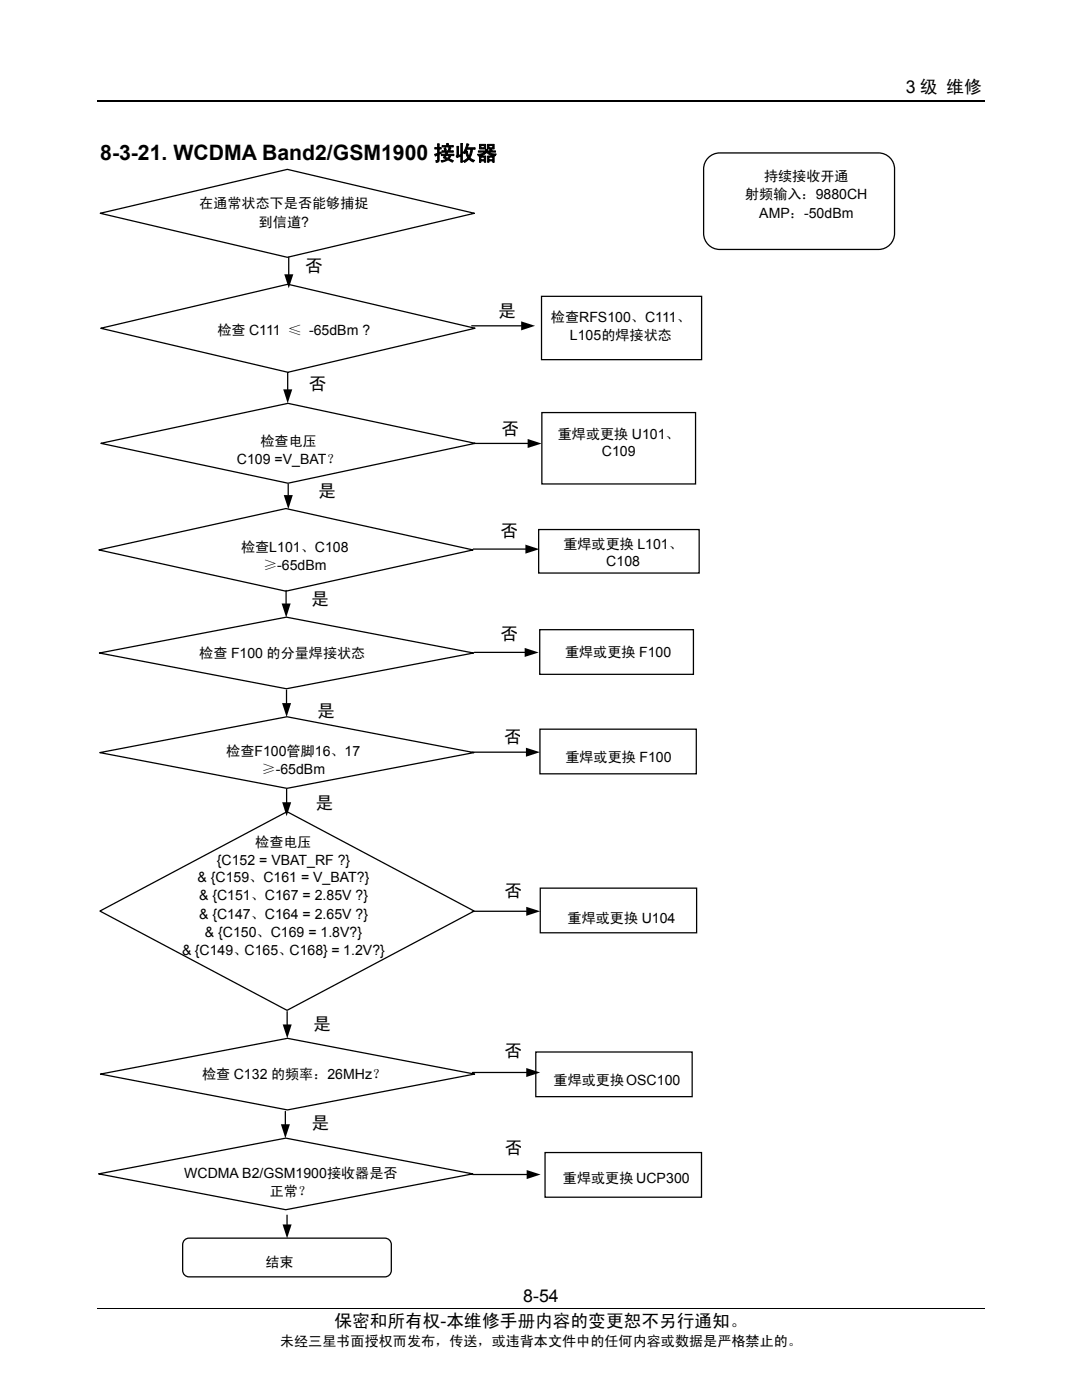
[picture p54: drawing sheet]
<svg xmlns="http://www.w3.org/2000/svg" width="216mm" height="279mm" viewBox="0 0 216 279" stroke-linecap="round" stroke-linejoin="round" font-family="sans-serif">
<defs><g id="words">
<text font-size="4.2" x="20" y="32">8-3-21. WCDMA Band2/GSM1900 接收器</text>
<g font-size="3.5">
<text x="180.7" y="18.6">3 级 维修</text>
<text x="60.9" y="54.4">否</text>
<text x="99.4" y="63.3">是</text>
<text x="61.6" y="77.9">否</text>
<text x="100.1" y="86.9">否</text>
<text x="63.5" y="99.2">是</text>
<text x="99.9" y="107.2">否</text>
<text x="62.1" y="120.8">是</text>
<text x="99.9" y="127.8">否</text>
<text x="63.3" y="143.1">是</text>
<text x="100.6" y="148.3">否</text>
<text x="62.9" y="161.5">是</text>
<text x="100.6" y="178.9">否</text>
<text x="62.5" y="205.5">是</text>
<text x="100.7" y="211">否</text>
<text x="62.1" y="225.4">是</text>
<text x="100.7" y="230.2">否</text>
<text x="104.4" y="259.9">8-54</text>
<text x="66.7" y="264.8">保密和所有权-本维修手册内容的变更恕不另行通知。</text>
</g>
<g font-size="2.8">
<text x="39.8" y="41.6">在通常状态下是否能够捕捉</text>
<text x="148.7" y="39.8">射频输入：9880CH</text>
<text x="152.5" y="36.1">持续接收开通</text>
<text x="51.6" y="45.3">到信道?</text>
<text x="151.5" y="43.4">AMP：-50dBm</text>
<text x="109.9" y="64.2">检查RFS100、C111、</text>
<text x="43.4" y="66.9">检查 C111 ≤ -65dBm ?</text>
<text x="113.7" y="67.9">L105的焊接状态</text>
<text x="52" y="88.9">检查电压</text>
<text x="111.3" y="87.6">重焊或更换 U101、</text>
<text x="47.3" y="92.6">C109 =V_BAT？</text>
<text x="120.1" y="91">C109</text>
<text x="48.1" y="110.1">检查L101、C108</text>
<text x="52.5" y="113.8">≥-65dBm</text>
<text x="112.4" y="109.5">重焊或更换 L101、</text>
<text x="121" y="113">C108</text>
<text x="39.8" y="131.4">检查 F100 的分量焊接状态</text>
<text x="112.8" y="131.2">重焊或更换 F100</text>
<text x="45.1" y="150.8">检查F100管脚16、17</text>
<text x="52.2" y="154.5">≥-65dBm</text>
<text x="112.8" y="152.2">重焊或更换 F100</text>
<text x="43.3" y="172.6">{C152 = VBAT_RF ?}</text>
<text x="50.9" y="169.1">检查电压</text>
<text x="39.4" y="176">&amp; {C159、C161 = V_BAT?}</text>
<text x="39.7" y="179.7">&amp; {C151、C167 = 2.85V ?}</text>
<text x="39.7" y="183.3">&amp; {C147、C164 = 2.65V ?}</text>
<text x="113.3" y="184.3">重焊或更换 U104</text>
<text x="36.3" y="190.7">&amp; {C149、C165、C168} = 1.2V?}</text>
<text x="40.9" y="187">&amp; {C150、C169 = 1.8V?}</text>
<text x="40.3" y="215.3">检查 C132 的频率：26MHz？</text>
<text x="110.5" y="216.5">重焊或更换OSC100</text>
<text x="36.7" y="235.1">WCDMA B2/GSM1900接收器是否</text>
<text x="53.8" y="238.8">正常？</text>
<text x="112.3" y="236">重焊或更换 UCP300</text>
<text x="53" y="252.8">结束</text>
<text x="55.9" y="268.6">未经三星书面授权而发布，传送，或违背本文件中的任何内容或数据是严格禁止的。</text>
</g>
</g></defs>
<g fill="none" stroke="#000" stroke-width=".25">
<path d="M19.5 20.1h177M20 42.6l37.3-8.8 37.4 8.8-37.4 8.8zM57.6 51.3v3.5M108.1 59.1h31.9v12.7h-31.9zM20.1 65.5l37.3-8.8 37.4 8.8-37.4 8.8zM57.4 74.3v3.4M94.1 65h9.9M20.1 88.5l37.4-8 37.3 8-37.3 7.9zM57.5 96.6v2.2M94.5 88.5h10.8M108.1 82.3h30.7v14.3h-30.7zM19.7 109.7l37.3-8.2 37.4 8.2-37.4 8.3z"/>
<path d="M57.1 117.8v2.7M94.4 109.6h10.5M107.5 105.7h32v8.7h-32zM19.8 130.3l37.3-7.1 37.4 7.1-37.4 7.2zM57.2 137.7v2.7M94.7 130.2h10M107.7 125.7h30.7v8.9h-30.7zM19.9 150.2l37.4-7.2 37.3 7.2-37.3 7.1zM57.2 157.5v2.6M94.2 150.1h10.8M107.7 145.5h31.2v8.9h-31.2zM107.8 177.2h31.2v9h-31.2z"/>
<path d="M19.9 181.8l37.4-19.8 37.3 19.8-37.3 19.8zM94.2 181.9h10.9M20 214.4l37.4-7.2 37.3 7.2-37.3 7.1zM57.3 201.9v2.6M94.3 214h10.8M106.9 210h31.2v8.9h-31.2zM19.7 234.3l37.3-7.2 37.3 7.2-37.3 7.1zM56.9 221.8v2.6M94.3 234.4h10.8M108.8 230h31.2v8.9h-31.2zM37 247.3l.7-.2h39.1a1.28 1.28 0 0 1 1.3 1.3v5.1a1.28 1.28 0 0 1-1.3 1.3h-39.1a1.28 1.28 0 0 1-1.3-1.3v-5.1l.1-.4zM57.3 242.5v1.9"/>
</g>
<path d="M19.5 261.1h177" fill="none" stroke="#000" stroke-width=".2"/>
<g fill="#000">
<path d="M56.7 54.7h1.8l-.9 2.8zM56.5 77.7h1.8l-.9 2.8zM104 64.1l2.8 .9-2.8 .9zM56.6 98.8h1.8l-.9 2.8zM105.3 87.6l2.8 .9-2.8 .9zM104.8 108.7l2.8 .9-2.8 .9zM56.2 120.4h1.8l-.9 2.8zM104.7 129.3l2.8 .9-2.8 .9zM56.3 140.3h1.8l-.9 2.8zM104.9 149.2l2.8 .9-2.8 .9zM56.3 160.1h1.8l-.9 2.8zM105 181l2.8 .9-2.8 .9z"/>
<path d="M56.4 204.4h1.8l-.9 2.8zM105 213.1l2.8 .9-2.8 .9zM56 224.4h1.8l-.9 2.8zM105.1 233.5l2.8 .9-2.8 .9zM56.4 244.4h1.8l-.9 2.7z"/>
</g>
<path d="M141.3 31.5a3.2 3.2 0 0 1 2.3-1h31.7a3.2 3.2 0 0 1 3.2 3.2v12.9a3.2 3.2 0 0 1-3.2 3.2h-31.7a3.2 3.2 0 0 1-3.2-3.2v-12.9a3.2 3.2 0 0 1 .9-2.2z" fill-rule="evenodd" fill="#fff" stroke="#000" stroke-width=".25"/>
<use href="#words"/>
</svg>
